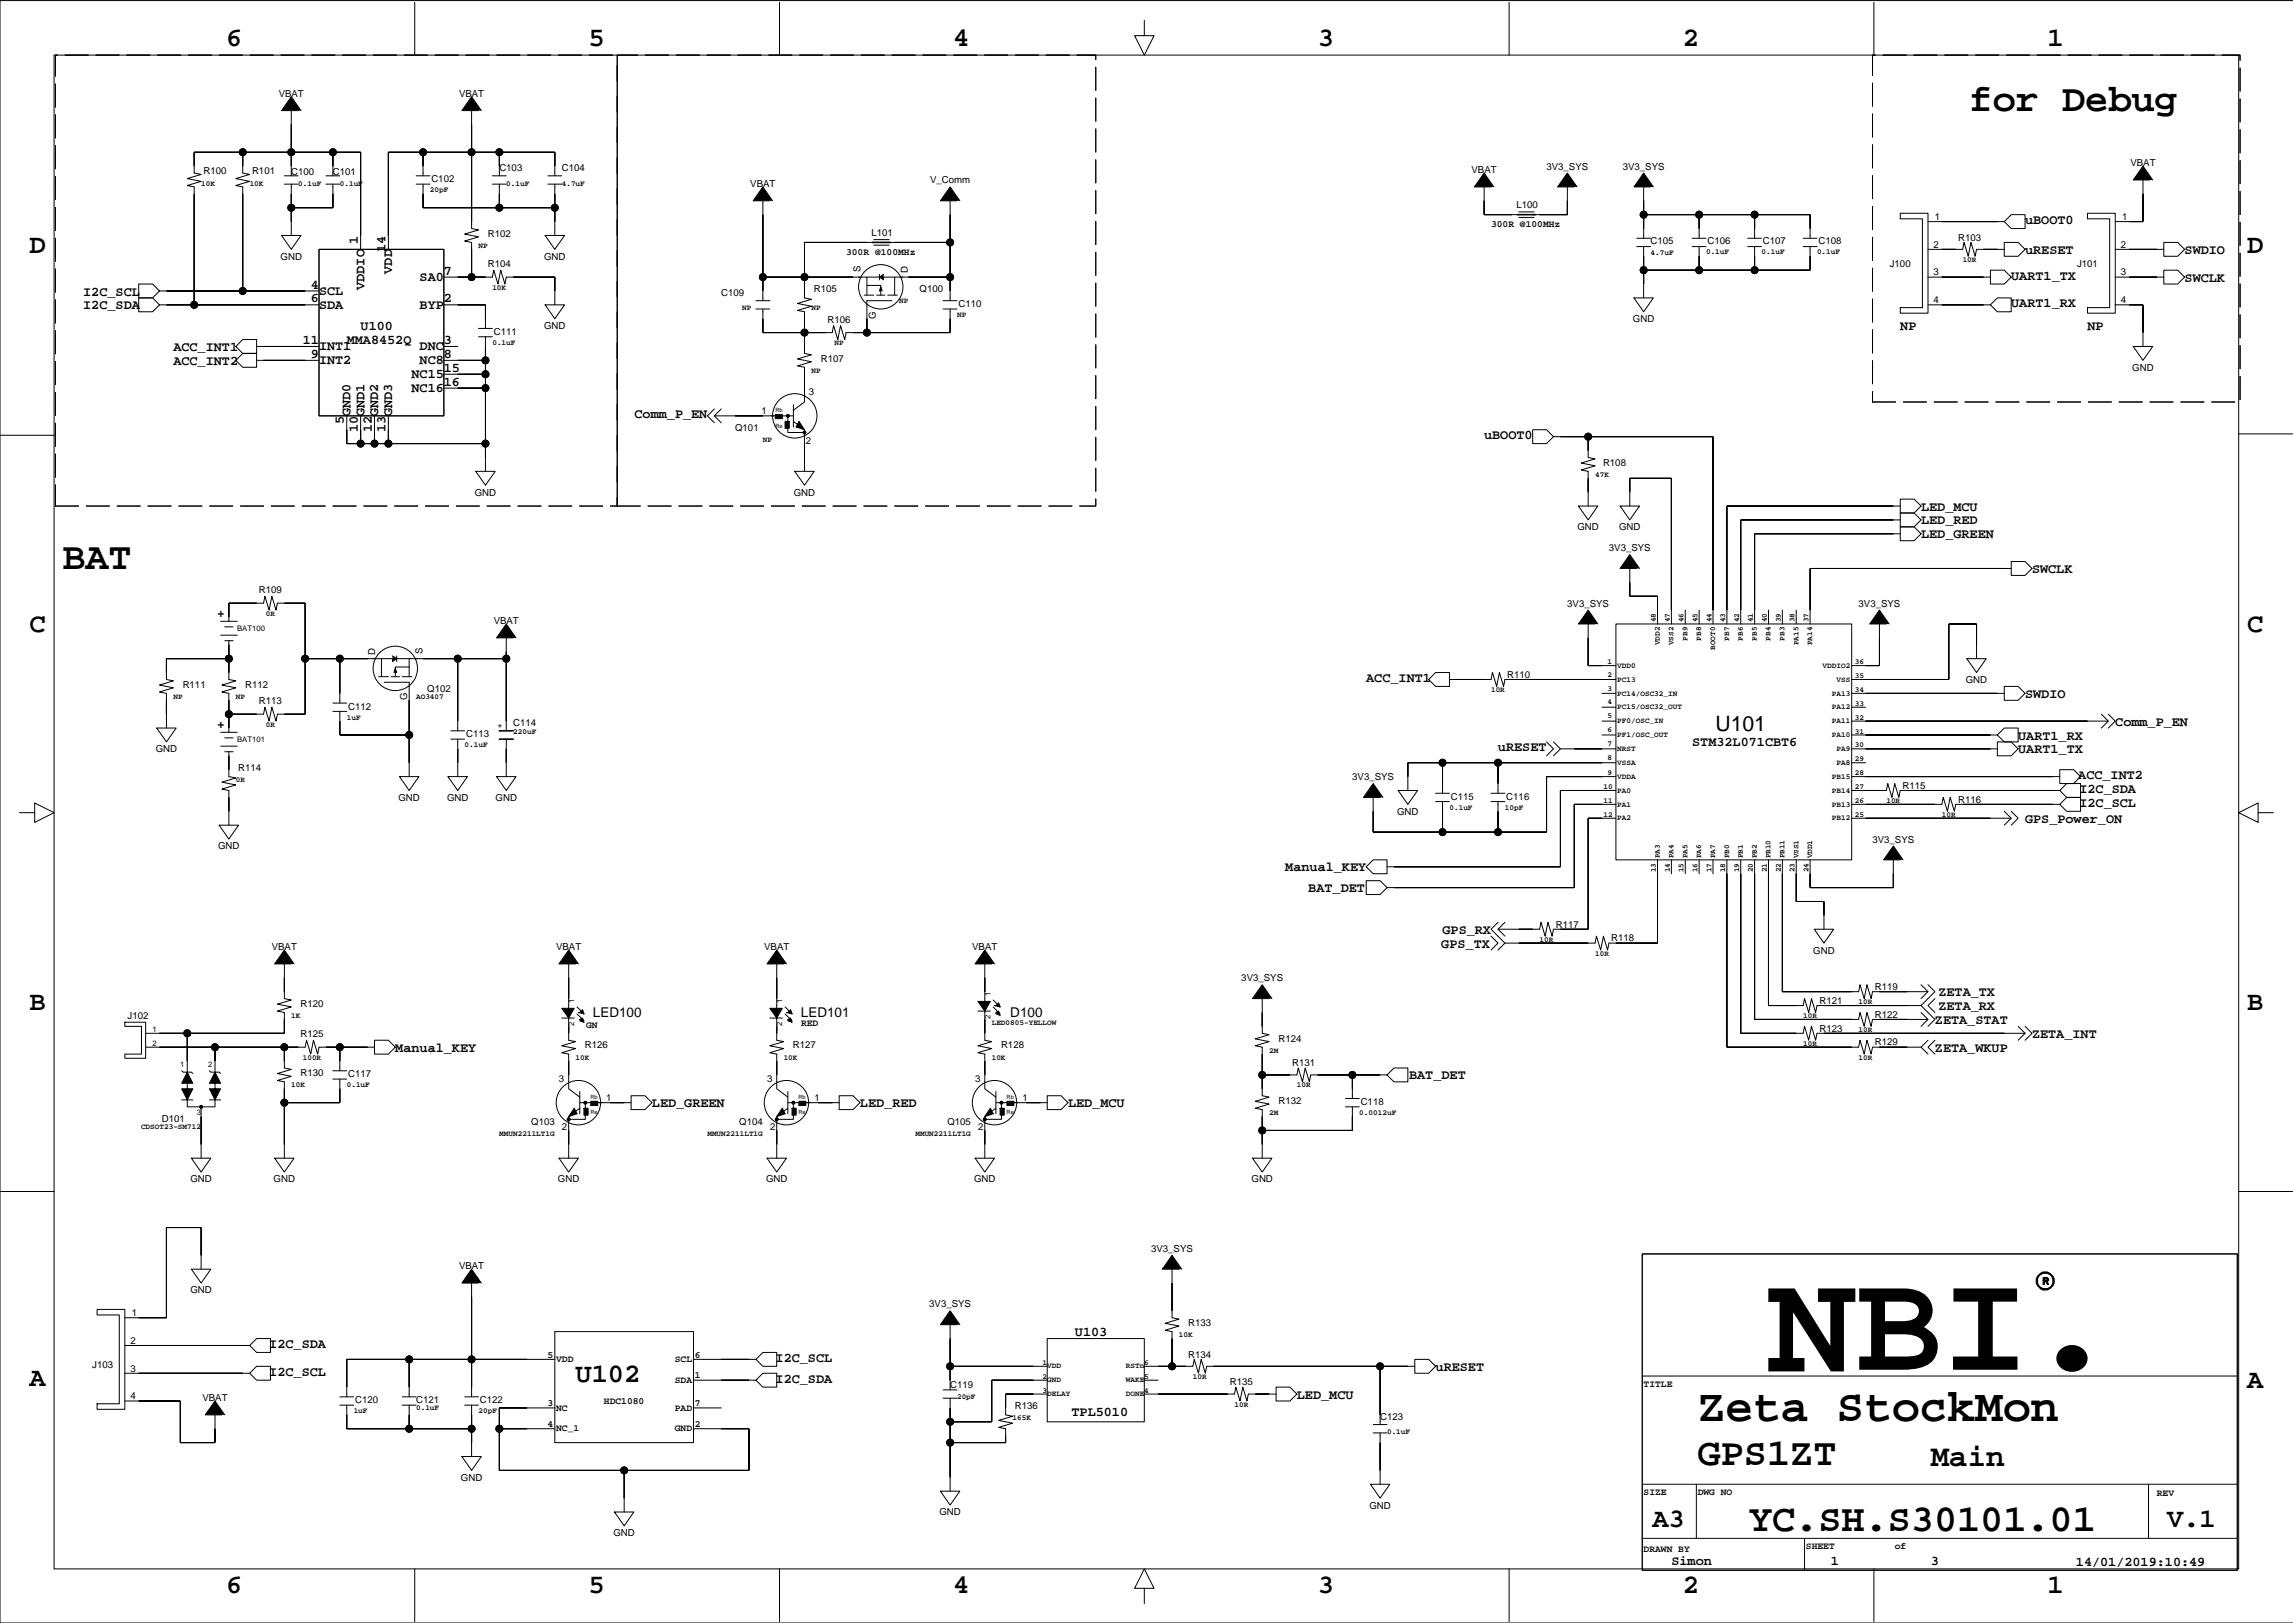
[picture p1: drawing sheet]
<svg xmlns="http://www.w3.org/2000/svg" width="420mm" height="297mm" viewBox="0 0 420 297" stroke-linecap="round" stroke-linejoin="round" font-family="sans-serif">
<defs><g id="words">
<text font-size="26.5" x="323.8" y="250.7">NBI.</text>
<text font-size="8.5" x="310.8" y="260">Zeta StockMon</text>
<g font-size="7.1">
<text x="360.6" y="20.3">for Debug</text>
<text x="11.4" y="104.1">BAT</text>
<text x="310.8" y="268.1">GPS1ZT</text>
<text x="320.2" y="280.3">YC.SH.S30101.01</text>
</g>
<text font-size="5.6" x="353.5" y="268.4">Main</text>
<g font-size="4.9">
<text x="41.4" y="8.4">6</text>
<text x="107.7" y="8.4">5</text>
<text x="174.5" y="8.4">4</text>
<text x="241.3" y="8.4">3</text>
<text x="308.1" y="8.4">2</text>
<text x="374.9" y="8.4">1</text>
<text x="5.4" y="46.3">D</text>
<text x="411.4" y="46.3">D</text>
<text x="5.4" y="115.6">C</text>
<text x="411.4" y="115.6">C</text>
<text x="5.4" y="184.9">B</text>
<text x="411.4" y="184.9">B</text>
<text x="5.4" y="253.7">A</text>
<text x="105.4" y="253">U102</text>
<text x="411.4" y="254">A</text>
<text x="302.5" y="279.4">A3</text>
<text x="396.8" y="279.4">V.1</text>
<text x="41.4" y="291.6">6</text>
<text x="107.7" y="291.6">5</text>
<text x="174.5" y="291.6">4</text>
<text x="241.3" y="291.6">3</text>
<text x="308.1" y="291.6">2</text>
<text x="374.9" y="291.6">1</text>
</g>
<text font-size="3.9" x="314.1" y="133.8">U101</text>
<g font-size="2.5">
<text x="370.8" y="41">uBOOT0</text>
<text x="65.5" y="44.6" transform="rotate(-90 65.5 44.6)">1</text>
<text x="70.6" y="46.1" transform="rotate(-90 70.6 46.1)">14</text>
<text x="370.8" y="46.5">uRESET</text>
<text x="400" y="46.5">SWDIO</text>
<text x="56.9" y="52.8">4</text>
<text x="58.4" y="53.9">SCL</text>
<text x="66.7" y="53" transform="rotate(-90 66.7 53)">VDDIO</text>
<text x="71.8" y="50.1" transform="rotate(-90 71.8 50.1)">VDD</text>
<text x="76.8" y="51.4">SA0</text>
<text x="81.3" y="50.3">7</text>
<text x="368.2" y="51.2">UART1_TX</text>
<text x="400" y="51.5">SWCLK</text>
<text x="15.2" y="54.1">I2C_SCL</text>
<text x="15.2" y="56.6">I2C_SDA</text>
<text x="56.9" y="55.4">6</text>
<text x="58.4" y="56.5">SDA</text>
<text x="76.8" y="56.5">BYP</text>
<text x="81.3" y="55.4">2</text>
<text x="368.2" y="56.3">UART1_RX</text>
<text x="31.7" y="64.2">ACC_INT1</text>
<text x="55.4" y="63">11</text>
<text x="56.9" y="65.5">9</text>
<text x="58.4" y="64.1">INT1</text>
<text x="63.5" y="63">MMA8452Q</text>
<text x="66" y="60.4">U100</text>
<text x="76.8" y="64.1">DNC</text>
<text x="81.3" y="65.5">8</text>
<text x="81.3" y="63">3</text>
<text x="347.9" y="60.4">NP</text>
<text x="382.2" y="60.4">NP</text>
<text x="31.7" y="66.8">ACC_INT2</text>
<text x="58.4" y="66.6">INT2</text>
<text x="75.3" y="69.2">NC15</text>
<text x="75.3" y="71.7">NC16</text>
<text x="76.8" y="66.6">NC8</text>
<text x="81.3" y="70.6">16</text>
<text x="81.3" y="68.1">15</text>
<text x="63" y="77.6" transform="rotate(-90 63 77.6)">5</text>
<text x="64.2" y="76.1" transform="rotate(-90 64.2 76.1)">GND0</text>
<text x="66.7" y="76.1" transform="rotate(-90 66.7 76.1)">GND1</text>
<text x="69.3" y="76.1" transform="rotate(-90 69.3 76.1)">GND2</text>
<text x="71.8" y="76.1" transform="rotate(-90 71.8 76.1)">GND3</text>
<text x="116.2" y="76.6">Comm_P_EN</text>
<text x="65.5" y="79.1" transform="rotate(-90 65.5 79.1)">10</text>
<text x="68" y="79.1" transform="rotate(-90 68 79.1)">12</text>
<text x="70.6" y="79.1" transform="rotate(-90 70.6 79.1)">13</text>
<text x="271.7" y="80.4">uBOOT0</text>
<text x="351.7" y="93.4">LED_MCU</text>
<text x="351.7" y="96">LED_RED</text>
<text x="351.7" y="98.5">LED_GREEN</text>
<text x="372" y="104.9">SWCLK</text>
<text x="41.1" y="113.2" transform="rotate(-90 41.1 113.2)">+</text>
<text x="250.1" y="124.8">ACC_INT1</text>
<text x="370.8" y="127.7">SWDIO</text>
<text x="41.1" y="133.5" transform="rotate(-90 41.1 133.5)">+</text>
<text x="274.3" y="137.5">uRESET</text>
<text x="309.8" y="136.6">STM32L071CBT6</text>
<text x="369.5" y="137.9">UART1_TX</text>
<text x="369.5" y="135.3">UART1_RX</text>
<text x="387.3" y="132.8">Comm_P_EN</text>
<text x="380.5" y="142.6">ACC_INT2</text>
<text x="380.7" y="147.7">I2C_SCL</text>
<text x="380.7" y="145.1">I2C_SDA</text>
<text x="370.8" y="150.6">GPS_Power_ON</text>
<text x="235.3" y="159.5">Manual_KEY</text>
<text x="239.5" y="163.3">BAT_DET</text>
<text x="263.9" y="173.4">GPS_TX</text>
<text x="264.1" y="170.9">GPS_RX</text>
<text x="354.9" y="182.3">ZETA_TX</text>
<text x="354.9" y="184.9">ZETA_RX</text>
<text x="108.5" y="186.1">LED100</text>
<text x="146.6" y="186.1">LED101</text>
<text x="185" y="186.1">D100</text>
<text x="354.2" y="187.4">ZETA_STAT</text>
<text x="372" y="189.9">ZETA_INT</text>
<text x="72.4" y="192.5">Manual_KEY</text>
<text x="258" y="197.6">BAT_DET</text>
<text x="354.2" y="192.5">ZETA_WKUP</text>
<text x="119.4" y="202.6">LED_GREEN</text>
<text x="157.4" y="202.6">LED_RED</text>
<text x="195.5" y="202.6">LED_MCU</text>
<text x="196.8" y="244.5">U103</text>
<text x="49.3" y="246.7">I2C_SDA</text>
<text x="49.3" y="251.8">I2C_SCL</text>
<text x="142" y="249.2">I2C_SCL</text>
<text x="262.8" y="250.9">uRESET</text>
<text x="142" y="253.1">I2C_SDA</text>
<text x="237.4" y="256">LED_MCU</text>
<text x="196.2" y="259.1">TPL5010</text>
<text x="306" y="286.4">Simon</text>
<text x="335.2" y="286.4">1</text>
<text x="353.5" y="286.4">3</text>
<text x="380.1" y="286.7">14/01/2019:10:49</text>
</g>
<g font-size="1.8">
<text x="51" y="17.7">VBAT</text>
<text x="84" y="17.7">VBAT</text>
<text x="37.3" y="31.9">R100</text>
<text x="46.1" y="31.9">R101</text>
<text x="53.3" y="32.1">C100</text>
<text x="60.9" y="32.1">C101</text>
<text x="79" y="33.4">C102</text>
<text x="91.4" y="31.4">C103</text>
<text x="102.8" y="31.4">C104</text>
<text x="137.4" y="34.2">VBAT</text>
<text x="170.3" y="33.6">V_Comm</text>
<text x="269.4" y="31.7">VBAT</text>
<text x="283.1" y="31">3V3_SYS</text>
<text x="297.1" y="31">3V3_SYS</text>
<text x="390" y="30.4">VBAT</text>
<text x="273" y="41.5">300R @100MHz</text>
<text x="277.6" y="38.1">L100</text>
<text x="354.2" y="40.2">1</text>
<text x="388.5" y="40.2">1</text>
<text x="51.4" y="47.5">GND</text>
<text x="89.3" y="43.3">R102</text>
<text x="99.6" y="47.5">GND</text>
<text x="154.9" y="46.6">300R @100MHz</text>
<text x="159.5" y="43.2">L101</text>
<text x="302.2" y="44.6">C105</text>
<text x="312.6" y="44.6">C106</text>
<text x="322.8" y="44.6">C107</text>
<text x="332.9" y="44.6">C108</text>
<text x="354" y="45.3">2</text>
<text x="358.5" y="44.1">R103</text>
<text x="388.3" y="45.3">2</text>
<text x="89.3" y="48.9">R104</text>
<text x="149" y="53.5">R105</text>
<text x="157.6" y="49.9" transform="rotate(-90 157.6 49.9)">S</text>
<text x="166.2" y="50" transform="rotate(-90 166.2 50)">D</text>
<text x="168.4" y="53.5">Q100</text>
<text x="346" y="48.8">J100</text>
<text x="354" y="50.4">3</text>
<text x="380.3" y="48.8">J101</text>
<text x="388.3" y="50.4">3</text>
<text x="132" y="54.2">C109</text>
<text x="151.5" y="59">R106</text>
<text x="160.4" y="58.3" transform="rotate(-90 160.4 58.3)">G</text>
<text x="175.5" y="56.2">C110</text>
<text x="299" y="59">GND</text>
<text x="354" y="55.5">4</text>
<text x="388.3" y="55.5">4</text>
<text x="90.4" y="61.3">C111</text>
<text x="99.6" y="60.2">GND</text>
<text x="150.3" y="66.2">R107</text>
<text x="390.4" y="67.9">GND</text>
<text x="139.4" y="75.8">1</text>
<text x="148.1" y="72.3">3</text>
<text x="134.6" y="78.9">Q101</text>
<text x="147.5" y="81.2">2</text>
<text x="293.5" y="85.2">R108</text>
<text x="86.9" y="90.7">GND</text>
<text x="145.3" y="90.7">GND</text>
<text x="288.8" y="97.1">GND</text>
<text x="294.6" y="100.9">3V3_SYS</text>
<text x="296.4" y="97.1">GND</text>
<text x="47.4" y="108.6">R109</text>
<text x="286.9" y="111">3V3_SYS</text>
<text x="340.3" y="111">3V3_SYS</text>
<text x="68.7" y="119.8" transform="rotate(-90 68.7 119.8)">D</text>
<text x="77.3" y="119.7" transform="rotate(-90 77.3 119.7)">S</text>
<text x="90.4" y="114.2">VBAT</text>
<text x="33.4" y="125.9">R111</text>
<text x="44.9" y="125.9">R112</text>
<text x="276" y="124">R110</text>
<text x="359.9" y="125">GND</text>
<text x="47.4" y="128.9">R113</text>
<text x="63.7" y="129.9">C112</text>
<text x="74.5" y="128.2" transform="rotate(-90 74.5 128.2)">G</text>
<text x="78.2" y="126.6">Q102</text>
<text x="28.5" y="137.7">GND</text>
<text x="85.3" y="135">C113</text>
<text x="94" y="132.9">C114</text>
<text x="43.6" y="141.1">R114</text>
<text x="247.6" y="142.8">3V3_SYS</text>
<text x="73" y="146.6">GND</text>
<text x="81.8" y="146.6">GND</text>
<text x="90.7" y="146.6">GND</text>
<text x="255.8" y="149.1">GND</text>
<text x="265.6" y="146.4">C115</text>
<text x="275.8" y="146.4">C116</text>
<text x="348.3" y="144.4">R115</text>
<text x="358.5" y="146.9">R116</text>
<text x="39.9" y="155.5">GND</text>
<text x="342.8" y="154.2">3V3_SYS</text>
<text x="49.8" y="173.9">VBAT</text>
<text x="101.8" y="173.9">VBAT</text>
<text x="139.9" y="173.9">VBAT</text>
<text x="178" y="173.9">VBAT</text>
<text x="284.8" y="169.8">R117</text>
<text x="295" y="172.3">R118</text>
<text x="227.3" y="179.6">3V3_SYS</text>
<text x="332" y="174.5">GND</text>
<text x="55" y="184.3">R120</text>
<text x="333.1" y="183.7">R121</text>
<text x="343.3" y="181.2">R119</text>
<text x="23.4" y="186.5">J102</text>
<text x="55" y="189.8">R125</text>
<text x="107.1" y="191.9">R126</text>
<text x="107.3" y="188.2">GN</text>
<text x="145.2" y="191.9">R127</text>
<text x="146.7" y="187.8">RED</text>
<text x="183.3" y="191.9">R128</text>
<text x="234.1" y="190.6">R124</text>
<text x="333.1" y="188.8">R123</text>
<text x="343.3" y="191.3">R129</text>
<text x="343.3" y="186.3">R122</text>
<text x="55" y="197">R130</text>
<text x="63.7" y="197.2">C117</text>
<text x="102.3" y="198">3</text>
<text x="140.4" y="198">3</text>
<text x="178.5" y="198">3</text>
<text x="236.6" y="195.1">R131</text>
<text x="111" y="201.5">1</text>
<text x="149.1" y="201.5">1</text>
<text x="187.2" y="201.5">1</text>
<text x="234.1" y="202.1">R132</text>
<text x="249.1" y="202.3">C118</text>
<text x="29.6" y="205.3">D101</text>
<text x="97.3" y="205.9">Q103</text>
<text x="102.9" y="206.9">2</text>
<text x="135.4" y="205.9">Q104</text>
<text x="141" y="206.9">2</text>
<text x="173.4" y="205.9">Q105</text>
<text x="179.1" y="206.9">2</text>
<text x="34.9" y="216.4">GND</text>
<text x="50.1" y="216.4">GND</text>
<text x="102.2" y="216.4">GND</text>
<text x="140.2" y="216.4">GND</text>
<text x="178.3" y="216.4">GND</text>
<text x="229.1" y="216.4">GND</text>
<text x="84" y="232.3">VBAT</text>
<text x="210.8" y="229.1">3V3_SYS</text>
<text x="34.9" y="236.7">GND</text>
<text x="170.1" y="239.3">3V3_SYS</text>
<text x="23.9" y="245.9">2</text>
<text x="24.1" y="240.9">1</text>
<text x="217.6" y="242.7">R133</text>
<text x="16.9" y="250.4">J103</text>
<text x="23.9" y="251">3</text>
<text x="100.3" y="248.5">5</text>
<text x="101.8" y="249.3">VDD</text>
<text x="123.5" y="249.3">SCL</text>
<text x="127.2" y="248.5">6</text>
<text x="217.6" y="248.5">R134</text>
<text x="23.9" y="256.1">4</text>
<text x="37.1" y="256.4">VBAT</text>
<text x="65" y="256.9">C120</text>
<text x="76.2" y="256.7">C121</text>
<text x="87.9" y="256.9">C122</text>
<text x="100.3" y="257.4">3</text>
<text x="110.6" y="256.9">HDC1080</text>
<text x="123.5" y="253.1">SDA</text>
<text x="127.2" y="257.4">7</text>
<text x="127.2" y="252.3">1</text>
<text x="174" y="254.1">C119</text>
<text x="185.8" y="257.9">R136</text>
<text x="225.2" y="253.6">R135</text>
<text x="300.9" y="253.8">TITLE</text>
<text x="100.3" y="261.2">4</text>
<text x="101.8" y="258.2">NC</text>
<text x="101.8" y="262">NC_1</text>
<text x="123.5" y="262">GND</text>
<text x="123.5" y="258.2">PAD</text>
<text x="127.2" y="261.2">2</text>
<text x="252.7" y="259.9">C123</text>
<text x="84.4" y="271">GND</text>
<text x="300.9" y="273.6">SIZE</text>
<text x="310.8" y="273.6">DWG NO</text>
<text x="394.9" y="273.9">REV</text>
<text x="112.3" y="281.2">GND</text>
<text x="172" y="277.4">GND</text>
<text x="250.7" y="276.1">GND</text>
<text x="300.9" y="284">DRAWN BY</text>
<text x="330.6" y="283.5">SHEET</text>
<text x="346.9" y="283.6">of</text>
</g>
<g font-size="1.4">
<text x="36.8" y="34">10K</text>
<text x="45.7" y="34">10K</text>
<text x="54.6" y="34">0.1uF</text>
<text x="62.2" y="34">0.1uF</text>
<text x="78.7" y="35.2">20pF</text>
<text x="92.7" y="34">0.1uF</text>
<text x="102.8" y="34">4.7uF</text>
<text x="87.6" y="45.4">NP</text>
<text x="302.2" y="46.7">4.7uF</text>
<text x="312.3" y="46.5">0.1uF</text>
<text x="322.5" y="46.5">0.1uF</text>
<text x="332.7" y="46.5">0.1uF</text>
<text x="359.3" y="47.9">10R</text>
<text x="90.1" y="53">10K</text>
<text x="135.9" y="56.8">NP</text>
<text x="148.6" y="56.8">NP</text>
<text x="164.6" y="55.5">NP</text>
<text x="175.2" y="58.1">NP</text>
<text x="90.1" y="63.2">0.1uF</text>
<text x="152.8" y="63.2">NP</text>
<text x="148.6" y="68.2">NP</text>
<text x="139.7" y="80.9">NP</text>
<text x="292" y="87.3">47K</text>
<text x="48.7" y="112.7">0R</text>
<text x="303.2" y="113.9" transform="rotate(-90 303.2 113.9)">48</text>
<text x="305.7" y="113.9" transform="rotate(-90 305.7 113.9)">47</text>
<text x="308.2" y="113.9" transform="rotate(-90 308.2 113.9)">46</text>
<text x="310.8" y="113.9" transform="rotate(-90 310.8 113.9)">45</text>
<text x="313.3" y="113.9" transform="rotate(-90 313.3 113.9)">44</text>
<text x="315.9" y="113.9" transform="rotate(-90 315.9 113.9)">43</text>
<text x="318.4" y="113.9" transform="rotate(-90 318.4 113.9)">42</text>
<text x="320.9" y="113.9" transform="rotate(-90 320.9 113.9)">41</text>
<text x="323.5" y="113.9" transform="rotate(-90 323.5 113.9)">40</text>
<text x="326" y="113.9" transform="rotate(-90 326 113.9)">39</text>
<text x="328.6" y="113.9" transform="rotate(-90 328.6 113.9)">38</text>
<text x="331.1" y="113.9" transform="rotate(-90 331.1 113.9)">37</text>
<text x="43.4" y="115.4">BAT100</text>
<text x="303.9" y="118.1" transform="rotate(-90 303.9 118.1)">VDD2</text>
<text x="306.4" y="118.1" transform="rotate(-90 306.4 118.1)">VSS2</text>
<text x="308.9" y="117.2" transform="rotate(-90 308.9 117.2)">PB9</text>
<text x="311.5" y="117.2" transform="rotate(-90 311.5 117.2)">PB8</text>
<text x="314" y="118.9" transform="rotate(-90 314 118.9)">BOOT0</text>
<text x="316.6" y="117.2" transform="rotate(-90 316.6 117.2)">PB7</text>
<text x="319.1" y="117.2" transform="rotate(-90 319.1 117.2)">PB6</text>
<text x="321.6" y="117.2" transform="rotate(-90 321.6 117.2)">PB5</text>
<text x="324.2" y="117.2" transform="rotate(-90 324.2 117.2)">PB4</text>
<text x="326.7" y="117.2" transform="rotate(-90 326.7 117.2)">PB3</text>
<text x="329.3" y="118.1" transform="rotate(-90 329.3 118.1)">PA15</text>
<text x="331.8" y="118.1" transform="rotate(-90 331.8 118.1)">PA14</text>
<text x="294.3" y="121.6">1</text>
<text x="294.3" y="123.9">2</text>
<text x="296.1" y="124.8">PC13</text>
<text x="296.1" y="122.2">VDD0</text>
<text x="333.7" y="122.2">VDDIO2</text>
<text x="336.2" y="124.8">VSS</text>
<text x="339.6" y="124.1">35</text>
<text x="339.6" y="121.6">36</text>
<text x="31.7" y="127.9">NP</text>
<text x="43.2" y="127.9">NP</text>
<text x="63.5" y="131.7">1uF</text>
<text x="76.2" y="127.9">AO3407</text>
<text x="273" y="126.6">10R</text>
<text x="294.3" y="128.9">4</text>
<text x="294.3" y="131.5">5</text>
<text x="294.3" y="126.4">3</text>
<text x="296.1" y="127.3">PC14/OSC32_IN</text>
<text x="296.1" y="129.8">PC15/OSC32_OUT</text>
<text x="335.4" y="129.8">PA12</text>
<text x="335.4" y="127.3">PA13</text>
<text x="339.6" y="126.6">34</text>
<text x="339.6" y="129.2">33</text>
<text x="339.6" y="131.7">32</text>
<text x="43.4" y="135.7">BAT101</text>
<text x="48.7" y="133">0R</text>
<text x="85.1" y="136.8">0.1uF</text>
<text x="91.2" y="133.2">+</text>
<text x="94" y="134.3">220uF</text>
<text x="294.3" y="134">6</text>
<text x="294.3" y="136.6">7</text>
<text x="296.1" y="132.4">PF0/OSC_IN</text>
<text x="296.1" y="134.9">PF1/OSC_OUT</text>
<text x="296.1" y="137.5">NRST</text>
<text x="335.4" y="134.9">PA10</text>
<text x="335.4" y="132.4">PA11</text>
<text x="336.2" y="137.5">PA9</text>
<text x="339.6" y="134.3">31</text>
<text x="339.6" y="136.8">30</text>
<text x="43.2" y="143.2">0R</text>
<text x="294.3" y="139.1">8</text>
<text x="294.3" y="141.9">9</text>
<text x="296.1" y="140">VSSA</text>
<text x="296.1" y="142.5">VDDA</text>
<text x="335.4" y="142.5">PB15</text>
<text x="336.2" y="140">PA8</text>
<text x="339.6" y="139.3">29</text>
<text x="339.6" y="141.9">28</text>
<text x="265.4" y="148.2">0.1uF</text>
<text x="275.5" y="148.2">10pF</text>
<text x="293.6" y="149.5">12</text>
<text x="293.6" y="144.4">10</text>
<text x="293.6" y="147">11</text>
<text x="296.1" y="145.1">PA0</text>
<text x="296.1" y="147.6">PA1</text>
<text x="335.4" y="147.6">PB13</text>
<text x="335.4" y="145.1">PB14</text>
<text x="339.6" y="144.4">27</text>
<text x="339.6" y="147">26</text>
<text x="339.6" y="149.5">25</text>
<text x="345.4" y="147">10R</text>
<text x="355.5" y="149.5">10R</text>
<text x="296.1" y="150.1">PA2</text>
<text x="335.4" y="150.1">PB12</text>
<text x="303.2" y="159.7" transform="rotate(-90 303.2 159.7)">13</text>
<text x="303.9" y="157.1" transform="rotate(-90 303.9 157.1)">PA3</text>
<text x="305.7" y="159.7" transform="rotate(-90 305.7 159.7)">14</text>
<text x="306.4" y="157.1" transform="rotate(-90 306.4 157.1)">PA4</text>
<text x="308.2" y="159.7" transform="rotate(-90 308.2 159.7)">15</text>
<text x="308.9" y="157.1" transform="rotate(-90 308.9 157.1)">PA5</text>
<text x="310.8" y="159.7" transform="rotate(-90 310.8 159.7)">16</text>
<text x="311.5" y="157.1" transform="rotate(-90 311.5 157.1)">PA6</text>
<text x="313.3" y="159.7" transform="rotate(-90 313.3 159.7)">17</text>
<text x="314" y="157.1" transform="rotate(-90 314 157.1)">PA7</text>
<text x="315.9" y="159.7" transform="rotate(-90 315.9 159.7)">18</text>
<text x="316.6" y="157.1" transform="rotate(-90 316.6 157.1)">PB0</text>
<text x="318.4" y="159.7" transform="rotate(-90 318.4 159.7)">19</text>
<text x="319.1" y="157.1" transform="rotate(-90 319.1 157.1)">PB1</text>
<text x="320.9" y="159.7" transform="rotate(-90 320.9 159.7)">20</text>
<text x="321.6" y="157.1" transform="rotate(-90 321.6 157.1)">PB2</text>
<text x="323.5" y="159.7" transform="rotate(-90 323.5 159.7)">21</text>
<text x="324.2" y="157.1" transform="rotate(-90 324.2 157.1)">PB10</text>
<text x="326" y="159.7" transform="rotate(-90 326 159.7)">22</text>
<text x="326.7" y="157.1" transform="rotate(-90 326.7 157.1)">PB11</text>
<text x="328.6" y="159.7" transform="rotate(-90 328.6 159.7)">23</text>
<text x="329.3" y="157.1" transform="rotate(-90 329.3 157.1)">VSS1</text>
<text x="331.1" y="159.7" transform="rotate(-90 331.1 159.7)">24</text>
<text x="331.8" y="157.1" transform="rotate(-90 331.8 157.1)">VDD1</text>
<text x="281.9" y="172.4">10R</text>
<text x="292" y="174.9">10R</text>
<text x="105.1" y="183.5" transform="rotate(-90 105.1 183.5)">1</text>
<text x="143.2" y="183.5" transform="rotate(-90 143.2 183.5)">1</text>
<text x="181.3" y="182.3" transform="rotate(-90 181.3 182.3)">1</text>
<text x="340.3" y="183.8">10R</text>
<text x="27.9" y="188.9">1</text>
<text x="27.9" y="191.4">2</text>
<text x="53.3" y="186.3">1K</text>
<text x="105.1" y="187.8" transform="rotate(-90 105.1 187.8)">2</text>
<text x="143.2" y="187.8" transform="rotate(-90 143.2 187.8)">2</text>
<text x="181.3" y="186.6" transform="rotate(-90 181.3 186.6)">2</text>
<text x="181.6" y="187.6">LED0805-YELLOW</text>
<text x="330.1" y="191.4">10R</text>
<text x="330.1" y="186.3">10R</text>
<text x="340.3" y="188.9">10R</text>
<text x="33" y="195.2">1</text>
<text x="38.1" y="195.2">2</text>
<text x="55.4" y="193.9">100R</text>
<text x="105.4" y="193.9">10K</text>
<text x="143.5" y="193.9">10K</text>
<text x="181.6" y="193.9">10K</text>
<text x="232.4" y="192.7">2M</text>
<text x="340.3" y="193.9">10R</text>
<text x="53.3" y="199">10K</text>
<text x="63.5" y="199">0.1uF</text>
<text x="237.4" y="199">10R</text>
<text x="25.8" y="206.6">CDSOT23-SM712</text>
<text x="36" y="204.1">3</text>
<text x="91.4" y="207.9">MMUN2211LT1G</text>
<text x="129.5" y="207.9">MMUN2211LT1G</text>
<text x="167.6" y="207.9">MMUN2211LT1G</text>
<text x="232.4" y="204.1">2M</text>
<text x="248.9" y="204.1">0.0012uF</text>
<text x="215.9" y="244.7">10K</text>
<text x="190.9" y="249.8">1</text>
<text x="191.7" y="250.5">VDD</text>
<text x="206.1" y="250.5">RSTn</text>
<text x="209.5" y="249.8">6</text>
<text x="175.2" y="256.1">20pF</text>
<text x="190.9" y="254.9">3</text>
<text x="190.9" y="252.3">2</text>
<text x="191.7" y="253">GND</text>
<text x="191.7" y="255.5">DELAY</text>
<text x="206.1" y="253">WAKE</text>
<text x="206.1" y="255.5">DONE</text>
<text x="209.5" y="254.9">4</text>
<text x="209.5" y="252.3">5</text>
<text x="218.4" y="252.3">10R</text>
<text x="226" y="257.4">10R</text>
<text x="64.8" y="258.7">1uF</text>
<text x="76.2" y="258.1">0.1uF</text>
<text x="87.6" y="258.7">20pF</text>
<text x="185.4" y="260">165K</text>
<text x="253.9" y="262.5">0.1uF</text>
</g>
<g font-size="1.1">
<text x="142" y="75.5">Rb</text>
<text x="142" y="78.3">Re</text>
<text x="108.1" y="201.2">Rb</text>
<text x="108.1" y="204">Re</text>
<text x="146.2" y="201.2">Rb</text>
<text x="146.2" y="204">Re</text>
<text x="184.3" y="201.2">Rb</text>
<text x="184.3" y="204">Re</text>
</g>
</g></defs>
<g fill="none" stroke="#000" stroke-width=".18">
<path d="M9.9 10.1h400v277h-400zM75.9 .4v9.7M142.7 .4v9.7M209.5 3.7v2.8h1.8l-1.8 3.6-1.8-3.6h1.8M276.3 .4v9.7M343.1 .4v9.7M419.9 .1h-419.9v296.9h419.9M44.4 27.9v3.8l1.3 .2-2.5 .8 2.5 .5-2.5 .8 1.2 .2v19.1M52.1 32.2h2.5M52.1 33.7h2.5M53.3 20.2v12M53.3 33.7v9.4"/>
<path d="M59.7 32.2h2.5M59.7 33.7h2.5M60.9 33.7v4.3h-7.6M60.9 27.9v4.3M76.2 32.2h2.5M76.2 33.7h2.5M77.5 27.9v4.3M77.5 33.7v4.3h24.1M86.3 20.2v21.6l1.3 .3-2.5 .7 2.5 .6-2.5 .7 1.2 .3v6.3M90.1 32.2h2.6M90.1 33.7h2.6M91.4 27.9v4.3"/>
<path d="M91.4 33.7v4.3M100.3 32.2h2.5M100.3 33.7h2.5M101.6 32.2v-4.3h-30.5v17.7M101.6 33.7v9.4M139.7 36.7v18.3M174 36.7v18.3M271.7 34.2v5.1h6.4M278.1 38.8h2.8M278.1 39.8h2.8M287 34.2v5.1h-6.4M300.9 39.3h30.5v4.3"/>
<path d="M300.9 34.2v9.4M311.1 39.3v4.3M321.2 39.3v4.3M347.9 39h5.1v18.3h-5.1v-1h4.1v-16.3h-4.1zM368.2 39.3h2.6v2.5h-2.6l-1.3-1.2zM382.2 39h5.1v18.3h-5.1v-1h4v-16.3h-4zM392.3 32.9v7.7h-5M25.4 52h2.5l1.3 1.3-1.3 1.2h-2.5zM25.4 54.5h2.5l1.3 1.3-1.3 1.3h-2.5zM29.2 53.3h29.2M29.2 55.8h29.2M51.6 43.1h3.5l-1.8 2.5z"/>
<path d="M58.4 45.6h22.9v30.5h-22.9zM66 45.6v-17.7h-30.4v3.8l1.2 .2-2.5 .8 2.5 .5-2.5 .8 1.3 .2v21.6M81.3 50.7h8.8l.3-1.3 .8 2.6 .5-2.6 .7 2.6 .3-1.3h8.9v5.1M81.3 55.8h7.6v4.3M99.8 55.8h3.6l-1.8 2.5zM99.8 43.1h3.6l-1.8 2.5zM138.4 55h2.5M138.4 56.6h2.5M139.7 56.6v4.3h12.7l.2-1.3 .8 2.5 .5-2.5 .8 2.5 .2-1.2h19.1v-4.3M139.7 50.7h17.7M157.2 50.7h1.5v3.3M158.2 54h1.8"/>
<path d="M158.7 52.2h2.6v1.8M158.7 50.7h5.1M160 44.4h-12.7v10.1l1.3 .3-2.6 .7 2.6 .5-2.6 .8 1.3 .3v7.6l1.3 .2-2.6 .8 2.6 .5-2.6 .8 1.3 .2v6.4l-2 1.5M160 43.9h2.8M160 44.9h2.8M160.5 54h1.5M161 50.2v1M162.5 54h1.8M162.5 44.4h11.5M163.3 55h-4.6v5.9M165.1 50.7h8.9M165.3 50.7h-1.5v3.3"/>
<path d="M172.7 55h2.5M172.7 56.6h2.5M299.1 54.5h3.6l-1.8 2.6zM299.7 43.6h2.5M299.7 45.1h2.5M300.9 45.1v9.4M309.8 43.6h2.5M309.8 45.1h2.5M311.1 45.1v4.3M320 43.6h2.5M320 45.1h2.5M321.2 45.1v4.3"/>
<path d="M330.1 43.6h2.6M330.1 45.1h2.6M331.4 45.1v4.3h-30.5M353 45.6h6.3l.3-1.2 .7 2.5 .6-2.5 .7 2.5 .3-1.3h5M353 55.8h11.4M353 50.7h11.4M353 40.6h13.9M364.4 49.4h2.5l1.3 1.3-1.3 1.3h-2.5zM365.7 54.5h2.5v2.6h-2.5l-1.3-1.3zM366.9 44.4h2.6l1.3 1.2-1.3 1.3h-2.6zM387.3 55.8h5v7.6M387.3 50.7h8.8"/>
<path d="M387.3 45.6h8.8M396.1 44.4h2.6l1.3 1.2-1.3 1.3h-2.6zM396.1 49.4h2.6l1.3 1.3-1.3 1.3h-2.6zM0 79.7h9.9M43.2 63.4l1.2-1.3h2.6v2.6h-2.6zM43.2 66l1.2-1.3h2.6v2.5h-2.6zM47 63.4h11.4M47 66h11.4M63.5 76.1v5.1h25.4M66 76.1v5.1M68.6 76.1v5.1M71.1 76.1v5.1"/>
<path d="M81.3 63.4h2.5M81.3 66h7.6M81.3 68.5h7.6M81.3 71h7.6M87.6 60.1h2.5M87.6 61.6h2.5M88.9 61.6v24.7M130.8 74.8l-1.3 1.3 1.3 1.3M130.8 76.1h14.5M132.1 74.8l-1.3 1.3 1.3 1.3M144.2 76.1v3.1h3.1M145.3 77.1l2 1.5v7.7"/>
<path d="M145.3 74.1v4M280.6 78.6h2.5l1.3 1.3-1.3 1.3h-2.5zM284.4 79.9h29.2v34.3M290.8 79.9v3.8l1.2 .3-2.5 .7 2.5 .6-2.5 .7 1.3 .3v6.3M390.6 63.4h3.5l-1.8 2.6zM409.9 79.4h9.9M87.1 86.3h3.6l-1.8 2.5zM145.5 86.3h3.6l-1.8 2.5zM289 92.6h3.5l-1.7 2.6zM296.6 92.6h3.6l-1.8 2.6zM298.4 92.6v-5.1h7.6v26.7M347.9 91.3h2.5l1.3 1.3-1.3 1.3h-2.5z"/>
<path d="M347.9 96.4h2.5l1.3 1.3-1.3 1.3h-2.5zM347.9 93.9h2.5l1.3 1.3-1.3 1.2h-2.5zM347.9 92.6h-31.7v21.6M347.9 95.2h-29.2v19M347.9 97.7h-26.7v16.5M40.4 113.7h3M40.4 116.2h3M41.2 114.7h1.5M41.2 117.3h1.5M41.9 113.7v-3.3h6.3l.3-1.3 .8 2.6 .5-2.6 .7 2.6 .3-1.3h5.1v20.3h-5.1l-.3 1.3-.7-2.6-.5 2.6-.8-2.6-.3 1.3h-6.3M41.9 117.2v7.2l1.3 .2-2.6 .8 2.6 .5-2.6 .7 1.3 .3v7.1M92.7 116.7v17.1"/>
<path d="M290.8 114.2v7.6h5M295.8 114.2h43.2v43.2h-43.2zM298.4 104v5.1h5.1v5.1M308.5 111.7v2.5M311.1 111.7v2.5M323.8 111.7v2.5M326.3 111.7v2.5M328.9 111.7v2.5M344.1 114.2v7.6h-5.1M368.2 102.8h2.6l1.2 1.2-1.2 1.3h-2.6zM368.2 104h-36.8v10.2M28.7 133.2h3.6l-1.8 2.6z"/>
<path d="M40.4 134h3M40.4 136.6h3M41.2 135h1.5M41.2 137.6h1.5M41.9 137.6v4.5l1.3 .3-2.6 .7 2.6 .6-2.6 .7 1.3 .3v6.3M41.9 120.5h-11.4v3.9l1.2 .2-2.5 .8 2.5 .5-2.5 .7 1.3 .3v6.3M55.9 120.5h12.7M60.9 128.7h2.6M60.9 130.2h2.6M62.2 130.2v4.3h12.7M62.2 120.5v8.2M68.3 120.5h1.5v3.4"/>
<path d="M69.3 123.9h1.8M69.8 120.5h5.1M70.3 124.9h4.6v17.2M71.6 123.9h1.5M72.6 120v1.1M73.6 123.9h1.8M74.9 122.1h-2.5v1.8M76.2 120.5h16.5M76.4 120.5h-1.5v3.4M82.5 133.8h2.6M82.5 135.3h2.6M83.8 120.5v13.3"/>
<path d="M83.8 135.3v6.8M92.7 135.3v6.8M262.8 123.1h2.6v2.5h-2.6l-1.2-1.2zM264.1 139.6v5.6M265.4 124.4h7.6l.2-1.3 .8 2.5 .5-2.5 .8 2.5 .2-1.2h20.3M274.3 139.6v5.6M283.1 135.8l1.3 1.3-1.3 1.2M284.4 135.8l1.3 1.3-1.3 1.2M285.7 137.1h10.1M293.3 126.9h2.5M293.3 129.4h2.5M293.3 132h2.5"/>
<path d="M293.3 134.5h2.5M295.8 139.6h-38v5.1M339 137.1h26.7M339 126.9h27.9M339 129.4h2.6M339 132h47M339 134.5h26.7M339 139.6h2.6M360.1 120.5h3.5l-1.7 2.6zM361.9 120.5v-6.3h-5.1v10.2h-17.8M365.7 135.8h2.5l1.3 1.3-1.3 1.2h-2.5zM365.7 134.5l1.2-1.3h2.6v2.6h-2.6z"/>
<path d="M366.9 125.6h2.6l1.3 1.3-1.3 1.3h-2.6zM384.7 130.7l1.3 1.3-1.3 1.2M386 130.7l1.3 1.3-1.3 1.2M3.6 148.7h2.7v-1.7l3.6 1.7-3.6 1.8v-1.8M40.1 151h3.6l-1.8 2.6zM73.1 142.1h3.6l-1.8 2.6zM82 142.1h3.6l-1.8 2.6zM90.9 142.1h3.6l-1.8 2.6zM250.1 158.6l1.3-1.2h2.5v2.5h-2.5zM256 144.7h3.5l-1.7 2.5zM262.8 145.2h2.6M262.8 146.7h2.6"/>
<path d="M264.1 146.7v5.6M273 145.2h2.5M273 146.7h2.5M274.3 146.7v5.6M295.8 149.8h-5v20.3h-6.4l-.2 1.2-.8-2.5-.5 2.5-.8-2.5-.2 1.3h-7.6M295.8 142.1h-12.7v10.2h-31.7v-6.4M295.8 147.2h-7.6v15.2h-34.3M295.8 144.7h-10.1v13.9h-31.8M303.5 157.4v15.2h-8.9l-.3 1.3-.7-2.6-.6 2.6-.7-2.6-.3 1.3h-16.5M306 157.4v2.5M308.5 157.4v2.5M311.1 157.4v2.5"/>
<path d="M313.6 157.4v2.5M316.2 157.4v34.3h24.1l.2-1.3 .8 2.5 .5-2.5 .8 2.5 .2-1.2h8.9M318.7 157.4v31.7h11.4l.3-1.3 .7 2.6 .5-2.6 .8 2.6 .3-1.3h38.1M321.2 157.4v29.2h19.1l.2-1.3 .8 2.5 .5-2.5 .8 2.5 .2-1.2h10.2M323.8 157.4v26.6h6.3l.3-1.2 .7 2.5 .5-2.5 .8 2.5 .3-1.3h19M326.3 157.4v24.1h14l.2-1.3 .8 2.6 .5-2.6 .8 2.6 .2-1.3h10.2M328.9 157.4v7.6h5v5.1M331.4 157.4v5h15.2v-5M339 147.2h16.5l.3-1.3 .7 2.6 .5-2.6 .8 2.6 .3-1.3h19M339 144.7h6.4l.2-1.3 .8 2.5 .5-2.5 .7 2.5 .3-1.2h29.2M339 142.1h38.1M339 149.8h29.2"/>
<path d="M366.9 148.5l1.3 1.3-1.3 1.2M368.2 148.5l1.3 1.3-1.3 1.2M377.1 147.2l1.3-1.3h2.5v2.6h-2.5zM377.1 144.7l1.3-1.3h2.5v2.5h-2.5zM377.1 140.9h2.5l1.3 1.2-1.3 1.3h-2.5zM413.4 148.7v-1.7l-3.5 1.7 3.5 1.8v-1.8h2.8M52.1 176.4v6.4l1.2 .2-2.5 .8 2.5 .5-2.5 .8 1.3 .2v3.8h-25.4M104.1 176.4v14l1.3 .2-2.6 .8 2.6 .5-2.6 .8 1.3 .2v6.4l2 1.5M142.2 176.4v14l1.3 .2-2.6 .8 2.6 .5-2.6 .8 1.3 .2v6.4l2 1.5M180.3 176.4v14l1.3 .2-2.6 .8 2.6 .5-2.6 .8 1.3 .2v6.4l2 1.5M250.1 161.2h2.6l1.2 1.2-1.2 1.3h-2.6zM273 171.3l1.3 1.3-1.3 1.3"/>
<path d="M274.3 168.8l-1.3 1.3 2.5 2.5-1.2 1.3M275.5 168.8l-1.2 1.3 1.2 1.2M332.2 170.1h3.5l-1.8 2.5zM22.9 187.1h3.8v6.6h-3.8v-.8h3v-5.1h-3zM26.7 191.7h29.2l.2-1.3 .8 2.5 .5-2.5 .8 2.5 .2-1.2h10.2M33.3 196l.2 .2h1.5l.3 .3M34.3 189.1v7.6M38.3 196l.3 .2h1.5l.3 .3M39.4 191.7v5M52.1 191.7v3.8l1.2 .2-2.5 .8 2.5 .5-2.5 .7 1.3 .3v14M60.9 196h2.6M60.9 197.5h2.6"/>
<path d="M62.2 197.5v4.3h-10.1M62.2 191.7v4.3M68.6 190.4h2.5l1.3 1.3-1.3 1.2h-2.5zM102.8 186.3h2.3M105.6 184.3l1.3 1.3M105.6 185.6l1.3 1.2M106.1 199.8v4M140.9 186.3h2.3M143.7 184.3l1.3 1.3M143.7 185.6l1.3 1.2M144.2 199.8v4M179 185.1h2.3"/>
<path d="M181.8 183l1.3 1.3M181.8 184.3l1.3 1.3M182.3 199.8v4M231.1 196.7h6.3l.3-1.2 .8 2.5 .5-2.5 .7 2.5 .3-1.3h13.9M231.1 182.8v6.3l1.3 .3-2.6 .7 2.6 .5-2.6 .8 1.3 .3v8.8l1.3 .3-2.6 .8 2.6 .5-2.6 .7 1.3 .3v8.9M247.6 196.7v4.3M255.2 195.5h2.6v2.5h-2.6l-1.3-1.3zM351.7 180.2l1.3 1.3-1.3 1.3M351.7 185.3l1.3 1.3-1.3 1.2M353 180.2l1.2 1.3-2.5 2.5 2.5 2.6-1.2 1.2M353 190.4l-1.3 1.3 1.3 1.2M354.2 182.8l-1.2 1.2 1.2 1.3"/>
<path d="M354.2 190.4l-1.2 1.3 1.2 1.2M369.5 187.8l1.3 1.3-1.3 1.3M370.8 187.8l1.2 1.3-1.2 1.3M0 218.1h9.9M33.3 201.3h2M34.3 200.3v2.3h5.1v-2.3M35 212h3.6l-1.8 2.5zM36.8 202.6v9.4M38.3 201.3h2.1M50.3 212h3.5l-1.7 2.5zM102.3 212h3.6l-1.8 2.5zM106.1 202.8l-2 1.6v7.6"/>
<path d="M106.1 201.8h9.4M107.2 201.8v3.1h-3.1M115.5 200.5h2.6l1.3 1.3-1.3 1.3h-2.6zM140.4 212h3.6l-1.8 2.5zM144.2 202.8l-2 1.6v7.6M144.2 201.8h9.4M145.3 201.8v3.1h-3.1M153.6 200.5h2.6l1.2 1.3-1.2 1.3h-2.6zM178.5 212h3.6l-1.8 2.5zM182.3 202.8l-2 1.6v7.6M182.3 201.8h9.4M183.3 201.8v3.1h-3"/>
<path d="M191.7 200.5h2.6l1.2 1.3-1.2 1.3h-2.6zM229.3 212h3.6l-1.8 2.5zM246.3 201h2.6M246.3 202.6h2.6M247.6 202.6v4.3h-16.5M409.9 218.1h9.9M17.8 239.6h5.1v18.3h-5.1v-1h4v-16.2h-4zM35 232.3h3.6l-1.8 2.5zM36.8 232.3v-7.6h-6.3v16.5h-7.6M86.3 234.8v20.8M214.6 232.3v8.9l1.3 .2-2.6 .8 2.6 .5-2.6 .8 1.3 .2v6.4M300.7 229.5h108.9v57.9h-108.9z"/>
<path d="M22.9 256.4h10.1v7.6h6.4v-5.1M22.9 246.3h22.8M22.9 251.3h22.8M45.7 246.3l1.3-1.3h2.5v2.5h-2.5zM47 250.1h2.5v2.5h-2.5l-1.3-1.3zM62.2 255.6h2.6M62.2 257.2h2.6M63.5 257.2v4.3h22.8M73.6 255.6h2.6M73.6 257.2h2.6M74.9 248.8v6.8M74.9 257.2v4.3"/>
<path d="M85.1 255.6h2.5M85.1 257.2h2.5M86.3 257.2v9.4M101.6 248.8h-38.1v6.8M101.6 243.7h25.4v20.3h-25.4zM101.6 257.7h-10.2v11.4h45.7v-7.6h-10.1M127 252.6h11.4M127 257.7h5.1M127 248.8h11.4M139.7 247.5h2.5v2.6h-2.5l-1.3-1.3zM139.7 251.3h2.5v2.6h-2.5l-1.3-1.3zM172.7 254.4h2.5"/>
<path d="M172.7 255.9h2.5M174 250.1h17.7M174 242.4v12M174 255.9v17M191.7 245h17.8v15.2h-17.8zM191.7 255.1h-7.6v3.8l1.3 .3-2.6 .8 2.6 .5-2.6 .7 1.3 .3v2.5h-10.1M191.7 252.6h-10.1v7.6h-7.6M209.5 255.1h16.5l.3-1.2 .7 2.5 .5-2.5 .8 2.5 .2-1.3h5.1M209.5 250.1h8.9l.2-1.3 .8 2.5 .5-2.5 .8 2.5 .2-1.2h38.1M209.5 252.6h2.5M233.6 253.9h2.6l1.2 1.2-1.2 1.3h-2.6zM252.7 250.1v10.6"/>
<path d="M259 248.8h2.6l1.2 1.3-1.2 1.2h-2.6zM300.7 251.8h108.9M84.6 266.6h3.5l-1.8 2.5zM91.4 261.5h10.2M112.5 276.7h3.6l-1.8 2.6zM114.3 269.1v7.6M172.2 272.9h3.5l-1.7 2.6zM250.9 271.6h3.6l-1.8 2.6zM251.4 260.7h2.5M251.4 262.2h2.5M252.7 262.2v9.4M300.7 271.6h108.9"/>
<path d="M310.6 271.6v9.9M393.4 271.6v9.9M75.9 287.1v9.7M142.7 287.1v9.7M209.5 290.7h1.8l-1.8-3.6-1.8 3.6h1.8v2.8M276.3 287.1v9.7M300.7 281.5h108.9M330.4 281.5v5.9M343.1 287.1v9.7"/>
<circle cx="44.4" cy="27.9" r=".63"/>
<circle cx="53.3" cy="27.9" r=".63"/>
<circle cx="53.3" cy="38" r=".63"/>
<circle cx="60.9" cy="27.9" r=".63"/>
<circle cx="77.5" cy="27.9" r=".63"/>
<circle cx="86.3" cy="27.9" r=".63"/>
<circle cx="91.4" cy="27.9" r=".63"/>
<circle cx="91.4" cy="38" r=".63"/>
<circle cx="101.6" cy="38" r=".63"/>
<circle cx="300.9" cy="39.3" r=".63"/>
<circle cx="311.1" cy="39.3" r=".63"/>
<circle cx="321.2" cy="39.3" r=".63"/>
<circle cx="35.6" cy="55.8" r=".63"/>
<circle cx="44.4" cy="53.3" r=".63"/>
<circle cx="86.3" cy="50.7" r=".63"/>
<circle cx="139.7" cy="50.7" r=".63"/>
<circle cx="147.3" cy="50.7" r=".63"/>
<circle cx="161.3" cy="52.5" r="4.1"/>
<circle cx="174" cy="50.7" r=".63"/>
<circle cx="174" cy="44.4" r=".63"/>
<circle cx="300.9" cy="49.4" r=".63"/>
<circle cx="311.1" cy="49.4" r=".63"/>
<circle cx="321.2" cy="49.4" r=".63"/>
<circle cx="88.9" cy="71" r=".63"/>
<circle cx="88.9" cy="68.5" r=".63"/>
<circle cx="88.9" cy="66" r=".63"/>
<circle cx="144.2" cy="76.1" r=".25"/>
<circle cx="145.5" cy="76.1" r="4.1"/>
<circle cx="147.3" cy="60.9" r=".63"/>
<circle cx="147.3" cy="79.2" r=".25"/>
<circle cx="158.7" cy="60.9" r=".63"/>
<circle cx="290.8" cy="79.9" r=".63"/>
<circle cx="66" cy="81.2" r=".63"/>
<circle cx="68.6" cy="81.2" r=".63"/>
<circle cx="71.1" cy="81.2" r=".63"/>
<circle cx="88.9" cy="81.2" r=".63"/>
<circle cx="41.9" cy="120.5" r=".63"/>
<circle cx="41.9" cy="130.7" r=".63"/>
<circle cx="55.9" cy="120.5" r=".63"/>
<circle cx="62.2" cy="120.5" r=".63"/>
<circle cx="72.4" cy="122.3" r="4.1"/>
<circle cx="74.9" cy="134.5" r=".63"/>
<circle cx="83.8" cy="120.5" r=".63"/>
<circle cx="92.7" cy="120.5" r=".63"/>
<circle cx="264.1" cy="139.6" r=".63"/>
<circle cx="274.3" cy="139.6" r=".63"/>
<circle cx="264.1" cy="152.3" r=".63"/>
<circle cx="274.3" cy="152.3" r=".63"/>
<circle cx="34.3" cy="189.1" r=".63"/>
<circle cx="39.4" cy="191.7" r=".63"/>
<circle cx="52.1" cy="191.7" r=".63"/>
<circle cx="62.2" cy="191.7" r=".63"/>
<circle cx="231.1" cy="196.7" r=".63"/>
<circle cx="247.6" cy="196.7" r=".63"/>
<circle cx="36.8" cy="202.6" r=".25"/>
<circle cx="52.1" cy="201.8" r=".63"/>
<circle cx="104.1" cy="204.9" r=".25"/>
<circle cx="105.9" cy="201.8" r="4.1"/>
<circle cx="107.2" cy="201.8" r=".25"/>
<circle cx="142.2" cy="204.9" r=".25"/>
<circle cx="144" cy="201.8" r="4.1"/>
<circle cx="145.3" cy="201.8" r=".25"/>
<circle cx="180.3" cy="204.9" r=".25"/>
<circle cx="182.1" cy="201.8" r="4.1"/>
<circle cx="183.3" cy="201.8" r=".25"/>
<circle cx="231.1" cy="206.9" r=".63"/>
<circle cx="74.9" cy="248.8" r=".63"/>
<circle cx="86.3" cy="248.8" r=".63"/>
<circle cx="174" cy="250.1" r=".63"/>
<circle cx="214.6" cy="250.1" r=".63"/>
<circle cx="252.7" cy="250.1" r=".63"/>
<circle cx="74.9" cy="261.5" r=".63"/>
<circle cx="86.3" cy="261.5" r=".63"/>
<circle cx="91.4" cy="261.5" r=".63"/>
<circle cx="114.3" cy="269.1" r=".63"/>
<circle cx="174" cy="260.2" r=".63"/>
<circle cx="174" cy="264" r=".63"/>
</g>
<g fill="#000" stroke="#000" stroke-width=".18">
<path d="M35.6 35.5v20.3z" fill-rule="evenodd"/>
<path d="M35.6 27.9v2.5z" fill-rule="evenodd"/>
<path d="M44.4 35.5v17.8z" fill-rule="evenodd"/>
<path d="M44.4 27.9v2.5z" fill-rule="evenodd"/>
<path d="M35.6 27.9h8.8z" fill-rule="evenodd"/>
<path d="M53.3 38v2.6z" fill-rule="evenodd"/>
<path d="M53.3 35.5v2.5z" fill-rule="evenodd"/>
<path d="M53.3 27.9v2.5z" fill-rule="evenodd"/>
<path d="M44.4 27.9h8.9z" fill-rule="evenodd"/>
<path d="M53.3 22.8v5.1z" fill-rule="evenodd"/>
<path d="M53.3 17.7l1.8 2.5h-3.5z" fill-rule="evenodd"/>
<path d="M60.9 35.5v2.5z" fill-rule="evenodd"/>
<path d="M53.3 38h7.6z" fill-rule="evenodd"/>
<path d="M60.9 27.9v2.5z" fill-rule="evenodd"/>
<path d="M53.3 27.9h7.6z" fill-rule="evenodd"/>
<path d="M60.9 27.9h5.1z" fill-rule="evenodd"/>
<path d="M66 27.9v15.2z" fill-rule="evenodd"/>
<path d="M71.1 27.9v15.2z" fill-rule="evenodd"/>
<path d="M77.5 35.5v2.5z" fill-rule="evenodd"/>
<path d="M77.5 27.9v2.5z" fill-rule="evenodd"/>
<path d="M71.1 27.9h6.4z" fill-rule="evenodd"/>
<path d="M86.3 22.8v5.1z" fill-rule="evenodd"/>
<path d="M86.3 27.9v12.7z" fill-rule="evenodd"/>
<path d="M77.5 27.9h8.8z" fill-rule="evenodd"/>
<path d="M86.3 17.7l1.8 2.5h-3.5z" fill-rule="evenodd"/>
<path d="M77.5 38h13.9z" fill-rule="evenodd"/>
<path d="M91.4 35.5v2.5z" fill-rule="evenodd"/>
<path d="M91.4 27.9v2.5z" fill-rule="evenodd"/>
<path d="M86.3 27.9h5.1z" fill-rule="evenodd"/>
<path d="M101.6 35.5v2.5z" fill-rule="evenodd"/>
<path d="M101.6 38v2.6z" fill-rule="evenodd"/>
<path d="M91.4 38h10.2z" fill-rule="evenodd"/>
<path d="M91.4 27.9h10.2z" fill-rule="evenodd"/>
<path d="M101.6 27.9v2.5z" fill-rule="evenodd"/>
<path d="M139.7 39.3v11.4z" fill-rule="evenodd"/>
<path d="M139.7 34.2l1.7 2.5h-3.5z" fill-rule="evenodd"/>
<path d="M174 39.3v5.1z" fill-rule="evenodd"/>
<path d="M174 34.2l1.7 2.5h-3.5z" fill-rule="evenodd"/>
<path d="M271.7 36.7v2.6z" fill-rule="evenodd"/>
<path d="M271.7 31.7l1.8 2.5h-3.6z" fill-rule="evenodd"/>
<path d="M271.7 39.3h5.1z" fill-rule="evenodd"/>
<path d="M287 36.7v2.6z" fill-rule="evenodd"/>
<path d="M281.9 39.3h5.1z" fill-rule="evenodd"/>
<path d="M287 31.7l1.7 2.5h-3.5z" fill-rule="evenodd"/>
<path d="M300.9 39.3v2.5z" fill-rule="evenodd"/>
<path d="M300.9 36.7v2.6z" fill-rule="evenodd"/>
<path d="M300.9 31.7l1.8 2.5h-3.6z" fill-rule="evenodd"/>
<path d="M300.9 39.3h10.2z" fill-rule="evenodd"/>
<path d="M311.1 39.3v2.5z" fill-rule="evenodd"/>
<path d="M321.2 39.3v2.5z" fill-rule="evenodd"/>
<path d="M311.1 39.3h10.1z" fill-rule="evenodd"/>
<path d="M331.4 39.3v2.5z" fill-rule="evenodd"/>
<path d="M321.2 39.3h10.2z" fill-rule="evenodd"/>
<path d="M392.3 35.5v5.1z" fill-rule="evenodd"/>
<path d="M392.3 30.4l1.8 2.5h-3.5z" fill-rule="evenodd"/>
<path d="M30.5 55.8h5.1z" fill-rule="evenodd"/>
<path d="M30.5 53.3h13.9z" fill-rule="evenodd"/>
<path d="M44.4 53.3h11.5z" fill-rule="evenodd"/>
<path d="M35.6 55.8h20.3z" fill-rule="evenodd"/>
<path d="M86.3 45.6v5.1z" fill-rule="evenodd"/>
<path d="M83.8 50.7h2.5z" fill-rule="evenodd"/>
<path d="M83.8 55.8h5.1z" fill-rule="evenodd"/>
<path d="M88.9 55.8v2.5z" fill-rule="evenodd"/>
<path d="M86.3 50.7h2.6z" fill-rule="evenodd"/>
<path d="M94 50.7h7.6z" fill-rule="evenodd"/>
<path d="M101.6 50.7v2.6z" fill-rule="evenodd"/>
<path d="M139.7 58.3v2.6z" fill-rule="evenodd"/>
<path d="M139.7 50.7v2.6z" fill-rule="evenodd"/>
<path d="M147.3 58.3v2.6z" fill-rule="evenodd"/>
<path d="M147.3 50.7v2.6z" fill-rule="evenodd"/>
<path d="M147.3 44.4v6.3z" fill-rule="evenodd"/>
<path d="M139.7 50.7h7.6z" fill-rule="evenodd"/>
<path d="M147.3 50.7h8.9z" fill-rule="evenodd"/>
<path d="M158.7 58.3v2.6z" fill-rule="evenodd"/>
<path d="M147.3 44.4h11.4z" fill-rule="evenodd"/>
<path d="M161.3 52.5l.2 .8h-.5z" fill-rule="evenodd"/>
<path d="M161 50.7l.8-.5v1z" fill-rule="evenodd"/>
<path d="M174 58.3v2.6z" fill-rule="evenodd"/>
<path d="M174 50.7v2.6z" fill-rule="evenodd"/>
<path d="M166.3 50.7h7.7z" fill-rule="evenodd"/>
<path d="M174 44.4v6.3z" fill-rule="evenodd"/>
<path d="M163.8 44.4h10.2z" fill-rule="evenodd"/>
<path d="M300.9 49.4v2.6z" fill-rule="evenodd"/>
<path d="M300.9 46.9v2.5z" fill-rule="evenodd"/>
<path d="M311.1 46.9v2.5z" fill-rule="evenodd"/>
<path d="M300.9 49.4h10.2z" fill-rule="evenodd"/>
<path d="M321.2 46.9v2.5z" fill-rule="evenodd"/>
<path d="M311.1 49.4h10.1z" fill-rule="evenodd"/>
<path d="M331.4 46.9v2.5z" fill-rule="evenodd"/>
<path d="M321.2 49.4h10.2z" fill-rule="evenodd"/>
<path d="M355.5 45.6h2.6z" fill-rule="evenodd"/>
<path d="M355.5 50.7h7.6z" fill-rule="evenodd"/>
<path d="M355.5 55.8h7.6z" fill-rule="evenodd"/>
<path d="M363.1 45.6h2.6z" fill-rule="evenodd"/>
<path d="M355.5 40.6h10.2z" fill-rule="evenodd"/>
<path d="M389.8 40.6h2.5z" fill-rule="evenodd"/>
<path d="M389.8 55.8h2.5z" fill-rule="evenodd"/>
<path d="M392.3 55.8v5.1z" fill-rule="evenodd"/>
<path d="M389.8 45.6h5.1z" fill-rule="evenodd"/>
<path d="M389.8 50.7h5.1z" fill-rule="evenodd"/>
<path d="M48.2 63.4h7.7z" fill-rule="evenodd"/>
<path d="M48.2 66h7.7z" fill-rule="evenodd"/>
<path d="M63.5 78.6v2.6z" fill-rule="evenodd"/>
<path d="M66 78.6v2.6z" fill-rule="evenodd"/>
<path d="M68.6 78.6v2.6z" fill-rule="evenodd"/>
<path d="M71.1 78.6v2.6z" fill-rule="evenodd"/>
<path d="M83.8 66h5.1z" fill-rule="evenodd"/>
<path d="M83.8 68.5h5.1z" fill-rule="evenodd"/>
<path d="M83.8 71h5.1z" fill-rule="evenodd"/>
<path d="M88.9 66v2.5z" fill-rule="evenodd"/>
<path d="M88.9 71v10.2z" fill-rule="evenodd"/>
<path d="M88.9 68.5v2.5z" fill-rule="evenodd"/>
<path d="M88.9 63.4v2.6z" fill-rule="evenodd"/>
<path d="M134.6 76.1h5.1z" fill-rule="evenodd"/>
<path d="M142 75.9h1.2v.7h-1.2z" fill-rule="evenodd"/>
<path d="M143.7 77.1h.8v1.3h-.8z" fill-rule="evenodd"/>
<path d="M146.3 77.1l1 1.5-1.5-.5z" fill-rule="evenodd"/>
<path d="M147.3 60.9v2.5z" fill-rule="evenodd"/>
<path d="M139.7 60.9h7.6z" fill-rule="evenodd"/>
<path d="M147.3 68.5v2.5z" fill-rule="evenodd"/>
<path d="M147.3 60.9h3.8z" fill-rule="evenodd"/>
<path d="M156.2 60.9h2.5z" fill-rule="evenodd"/>
<path d="M158.7 60.9h15.3z" fill-rule="evenodd"/>
<path d="M290.8 79.9v2.6z" fill-rule="evenodd"/>
<path d="M285.7 79.9h5.1z" fill-rule="evenodd"/>
<path d="M313.6 79.9v31.8z" fill-rule="evenodd"/>
<path d="M290.8 79.9h22.8z" fill-rule="evenodd"/>
<path d="M63.5 81.2h2.5z" fill-rule="evenodd"/>
<path d="M66 81.2h2.6z" fill-rule="evenodd"/>
<path d="M68.6 81.2h2.5z" fill-rule="evenodd"/>
<path d="M88.9 81.2v2.5z" fill-rule="evenodd"/>
<path d="M71.1 81.2h17.8z" fill-rule="evenodd"/>
<path d="M147.3 81.2v2.5z" fill-rule="evenodd"/>
<path d="M290.8 87.5v2.6z" fill-rule="evenodd"/>
<path d="M298.4 87.5v2.6z" fill-rule="evenodd"/>
<path d="M298.4 87.5h7.6z" fill-rule="evenodd"/>
<path d="M306 87.5v24.2z" fill-rule="evenodd"/>
<path d="M316.2 92.6v19.1z" fill-rule="evenodd"/>
<path d="M318.7 95.2v16.5z" fill-rule="evenodd"/>
<path d="M321.2 97.7v14z" fill-rule="evenodd"/>
<path d="M316.2 92.6h30.4z" fill-rule="evenodd"/>
<path d="M318.7 95.2h27.9z" fill-rule="evenodd"/>
<path d="M321.2 97.7h25.4z" fill-rule="evenodd"/>
<path d="M41.9 110.4v2.5z" fill-rule="evenodd"/>
<path d="M41.9 118v2.5z" fill-rule="evenodd"/>
<path d="M41.9 110.4h5.1z" fill-rule="evenodd"/>
<path d="M52.1 110.4h3.8z" fill-rule="evenodd"/>
<path d="M55.9 110.4v10.1z" fill-rule="evenodd"/>
<path d="M92.7 119.3v1.2z" fill-rule="evenodd"/>
<path d="M92.7 114.2l1.8 2.5h-3.6z" fill-rule="evenodd"/>
<path d="M290.8 116.7v5.1z" fill-rule="evenodd"/>
<path d="M290.8 111.7l1.7 2.5h-3.5z" fill-rule="evenodd"/>
<path d="M298.4 106.6v2.5z" fill-rule="evenodd"/>
<path d="M298.4 101.5l1.8 2.5h-3.6z" fill-rule="evenodd"/>
<path d="M303.5 109.1v2.6z" fill-rule="evenodd"/>
<path d="M298.4 109.1h5.1z" fill-rule="evenodd"/>
<path d="M331.4 104v7.7z" fill-rule="evenodd"/>
<path d="M344.1 116.7v5.1z" fill-rule="evenodd"/>
<path d="M344.1 111.7l1.8 2.5h-3.6z" fill-rule="evenodd"/>
<path d="M356.8 114.2v10.2z" fill-rule="evenodd"/>
<path d="M356.8 114.2h5.1z" fill-rule="evenodd"/>
<path d="M361.9 114.2v3.8z" fill-rule="evenodd"/>
<path d="M331.4 104h35.5z" fill-rule="evenodd"/>
<path d="M30.5 120.5v2.6z" fill-rule="evenodd"/>
<path d="M30.5 128.2v2.5z" fill-rule="evenodd"/>
<path d="M41.9 138.3v2.6z" fill-rule="evenodd"/>
<path d="M41.9 130.7v2.5z" fill-rule="evenodd"/>
<path d="M41.9 128.2v2.5z" fill-rule="evenodd"/>
<path d="M41.9 120.5v2.6z" fill-rule="evenodd"/>
<path d="M30.5 120.5h11.4z" fill-rule="evenodd"/>
<path d="M41.9 130.7h5.1z" fill-rule="evenodd"/>
<path d="M52.1 130.7h3.8z" fill-rule="evenodd"/>
<path d="M55.9 120.5v10.2z" fill-rule="evenodd"/>
<path d="M62.2 132v2.5z" fill-rule="evenodd"/>
<path d="M55.9 120.5h6.3z" fill-rule="evenodd"/>
<path d="M62.2 120.5v6.4z" fill-rule="evenodd"/>
<path d="M62.2 120.5h5.1z" fill-rule="evenodd"/>
<path d="M71.9 120l.7 .5-.7 .6z" fill-rule="evenodd"/>
<path d="M72.4 122.3l.2 .8h-.5z" fill-rule="evenodd"/>
<path d="M62.2 134.5h12.7z" fill-rule="evenodd"/>
<path d="M74.9 128.2v6.3z" fill-rule="evenodd"/>
<path d="M74.9 134.5v5.1z" fill-rule="evenodd"/>
<path d="M83.8 137.1v2.5z" fill-rule="evenodd"/>
<path d="M77.5 120.5h6.3z" fill-rule="evenodd"/>
<path d="M83.8 120.5v11.5z" fill-rule="evenodd"/>
<path d="M83.8 120.5h8.9z" fill-rule="evenodd"/>
<path d="M92.7 120.5v11.5z" fill-rule="evenodd"/>
<path d="M92.7 137.1v2.5z" fill-rule="evenodd"/>
<path d="M257.8 139.6v2.5z" fill-rule="evenodd"/>
<path d="M257.8 139.6h6.3z" fill-rule="evenodd"/>
<path d="M264.1 139.6v3.8z" fill-rule="evenodd"/>
<path d="M266.6 124.4h5.1z" fill-rule="evenodd"/>
<path d="M274.3 139.6v3.8z" fill-rule="evenodd"/>
<path d="M264.1 139.6h10.2z" fill-rule="evenodd"/>
<path d="M288.2 137.1h5.1z" fill-rule="evenodd"/>
<path d="M274.3 139.6h19z" fill-rule="evenodd"/>
<path d="M290.8 121.8h2.5z" fill-rule="evenodd"/>
<path d="M276.8 124.4h16.5z" fill-rule="evenodd"/>
<path d="M341.6 121.8h2.5z" fill-rule="evenodd"/>
<path d="M341.6 124.4h15.2z" fill-rule="evenodd"/>
<path d="M341.6 137.1h22.8z" fill-rule="evenodd"/>
<path d="M341.6 134.5h22.8z" fill-rule="evenodd"/>
<path d="M341.6 126.9h24.1z" fill-rule="evenodd"/>
<path d="M341.6 132h40.6z" fill-rule="evenodd"/>
<path d="M41.9 145.9v2.6z" fill-rule="evenodd"/>
<path d="M251.4 148.5v3.8z" fill-rule="evenodd"/>
<path d="M251.4 143.4l1.8 2.5h-3.6z" fill-rule="evenodd"/>
<path d="M264.1 148.5v3.8z" fill-rule="evenodd"/>
<path d="M251.4 152.3h12.7z" fill-rule="evenodd"/>
<path d="M264.1 152.3h10.2z" fill-rule="evenodd"/>
<path d="M274.3 148.5v3.8z" fill-rule="evenodd"/>
<path d="M274.3 152.3h8.8z" fill-rule="evenodd"/>
<path d="M283.1 142.1v10.2z" fill-rule="evenodd"/>
<path d="M285.7 144.7v13.9z" fill-rule="evenodd"/>
<path d="M255.2 158.6h30.5z" fill-rule="evenodd"/>
<path d="M288.2 147.2v15.2z" fill-rule="evenodd"/>
<path d="M290.8 149.8v20.3z" fill-rule="evenodd"/>
<path d="M283.1 142.1h10.2z" fill-rule="evenodd"/>
<path d="M290.8 149.8h2.5z" fill-rule="evenodd"/>
<path d="M285.7 144.7h7.6z" fill-rule="evenodd"/>
<path d="M288.2 147.2h5.1z" fill-rule="evenodd"/>
<path d="M303.5 159.9v12.7z" fill-rule="evenodd"/>
<path d="M316.2 159.9v31.8z" fill-rule="evenodd"/>
<path d="M318.7 159.9v29.2z" fill-rule="evenodd"/>
<path d="M321.2 159.9v26.7z" fill-rule="evenodd"/>
<path d="M323.8 159.9v24.1z" fill-rule="evenodd"/>
<path d="M326.3 159.9v21.6z" fill-rule="evenodd"/>
<path d="M328.9 159.9v5.1z" fill-rule="evenodd"/>
<path d="M331.4 159.9v2.5z" fill-rule="evenodd"/>
<path d="M341.6 144.7h2.5z" fill-rule="evenodd"/>
<path d="M346.6 159.9v2.5z" fill-rule="evenodd"/>
<path d="M346.6 154.8l1.8 2.6h-3.5z" fill-rule="evenodd"/>
<path d="M341.6 147.2h12.6z" fill-rule="evenodd"/>
<path d="M341.6 149.8h22.8z" fill-rule="evenodd"/>
<path d="M359.3 147.2h16.5z" fill-rule="evenodd"/>
<path d="M349.2 144.7h26.6z" fill-rule="evenodd"/>
<path d="M341.6 142.1h34.2z" fill-rule="evenodd"/>
<path d="M52.1 179v2.5z" fill-rule="evenodd"/>
<path d="M52.1 173.9l1.7 2.5h-3.5z" fill-rule="evenodd"/>
<path d="M104.1 179v3.8z" fill-rule="evenodd"/>
<path d="M104.1 173.9l1.8 2.5h-3.6z" fill-rule="evenodd"/>
<path d="M142.2 179v3.8z" fill-rule="evenodd"/>
<path d="M142.2 173.9l1.8 2.5h-3.6z" fill-rule="evenodd"/>
<path d="M180.3 179v2.5z" fill-rule="evenodd"/>
<path d="M180.3 173.9l1.8 2.5h-3.6z" fill-rule="evenodd"/>
<path d="M278.1 170.1h2.5z" fill-rule="evenodd"/>
<path d="M255.2 162.4h33z" fill-rule="evenodd"/>
<path d="M285.7 170.1h5.1z" fill-rule="evenodd"/>
<path d="M278.1 172.6h12.7z" fill-rule="evenodd"/>
<path d="M295.8 172.6h7.7z" fill-rule="evenodd"/>
<path d="M328.9 165h5z" fill-rule="evenodd"/>
<path d="M333.9 165v2.5z" fill-rule="evenodd"/>
<path d="M331.4 162.4h15.2z" fill-rule="evenodd"/>
<path d="M34.3 196.2l1 2.1h-1v1z" fill-rule="evenodd"/>
<path d="M34.3 196.2v2.1h-1z" fill-rule="evenodd"/>
<path d="M34.3 199.3h1l-1 2z" fill-rule="evenodd"/>
<path d="M33.3 199.3h1v2z" fill-rule="evenodd"/>
<path d="M34.3 189.1v5.1z" fill-rule="evenodd"/>
<path d="M29.2 189.1h5.1z" fill-rule="evenodd"/>
<path d="M39.4 196.2l1 2.1h-1v1z" fill-rule="evenodd"/>
<path d="M39.4 196.2v2.1h-1.1z" fill-rule="evenodd"/>
<path d="M39.4 199.3h1l-1 2z" fill-rule="evenodd"/>
<path d="M38.3 199.3h1.1v2z" fill-rule="evenodd"/>
<path d="M39.4 191.7v2.5z" fill-rule="evenodd"/>
<path d="M29.2 191.7h10.2z" fill-rule="evenodd"/>
<path d="M52.1 199.3v2.5z" fill-rule="evenodd"/>
<path d="M52.1 186.6v2.5z" fill-rule="evenodd"/>
<path d="M34.3 189.1h17.8z" fill-rule="evenodd"/>
<path d="M52.1 191.7v2.5z" fill-rule="evenodd"/>
<path d="M39.4 191.7h12.7z" fill-rule="evenodd"/>
<path d="M52.1 191.7h2.5z" fill-rule="evenodd"/>
<path d="M62.2 199.3v2.5z" fill-rule="evenodd"/>
<path d="M59.7 191.7h2.5z" fill-rule="evenodd"/>
<path d="M62.2 191.7v2.5z" fill-rule="evenodd"/>
<path d="M62.2 191.7h5.1z" fill-rule="evenodd"/>
<path d="M102.8 184.5h1.3v1.8z" fill-rule="evenodd"/>
<path d="M104.1 184.5h1l-1 1.8z" fill-rule="evenodd"/>
<path d="M104.1 194.2v2.5z" fill-rule="evenodd"/>
<path d="M104.1 187.8v1.3z" fill-rule="evenodd"/>
<path d="M105.9 185.3h.2l.6-.5 .2 .8z" fill-rule="evenodd"/>
<path d="M106.1 186.6l.6-.3 .2 .8-.8-.3z" fill-rule="evenodd"/>
<path d="M142.2 194.2v2.5z" fill-rule="evenodd"/>
<path d="M142.2 187.8v1.3z" fill-rule="evenodd"/>
<path d="M140.9 184.5h1.3v1.8z" fill-rule="evenodd"/>
<path d="M142.2 184.5h1l-1 1.8z" fill-rule="evenodd"/>
<path d="M144 185.3h.2l.5-.5 .3 .8z" fill-rule="evenodd"/>
<path d="M144.2 186.6l.5-.3 .3 .8-.8-.3z" fill-rule="evenodd"/>
<path d="M179 183.3h1.3v1.8z" fill-rule="evenodd"/>
<path d="M180.3 183.3h1l-1 1.8z" fill-rule="evenodd"/>
<path d="M180.3 194.2v2.5z" fill-rule="evenodd"/>
<path d="M180.3 186.6v2.5z" fill-rule="evenodd"/>
<path d="M182.1 184h.2l.5-.5 .3 .8z" fill-rule="evenodd"/>
<path d="M182.3 185.3l.5-.2 .3 .7-.8-.2z" fill-rule="evenodd"/>
<path d="M231.1 185.3v2.5z" fill-rule="evenodd"/>
<path d="M231.1 196.7v2.6z" fill-rule="evenodd"/>
<path d="M231.1 192.9v3.8z" fill-rule="evenodd"/>
<path d="M231.1 180.2l1.8 2.6h-3.6z" fill-rule="evenodd"/>
<path d="M231.1 196.7h5.1z" fill-rule="evenodd"/>
<path d="M241.2 196.7h6.4z" fill-rule="evenodd"/>
<path d="M247.6 196.7v2.6z" fill-rule="evenodd"/>
<path d="M247.6 196.7h5.1z" fill-rule="evenodd"/>
<path d="M318.7 189.1h10.2z" fill-rule="evenodd"/>
<path d="M323.8 184h5.1z" fill-rule="evenodd"/>
<path d="M316.2 191.7h22.8z" fill-rule="evenodd"/>
<path d="M321.2 186.6h17.8z" fill-rule="evenodd"/>
<path d="M326.3 181.5h12.7z" fill-rule="evenodd"/>
<path d="M344.1 181.5h5.1z" fill-rule="evenodd"/>
<path d="M333.9 184h15.3z" fill-rule="evenodd"/>
<path d="M344.1 186.6h5.1z" fill-rule="evenodd"/>
<path d="M344.1 191.7h5.1z" fill-rule="evenodd"/>
<path d="M333.9 189.1h33z" fill-rule="evenodd"/>
<path d="M36.8 204.4v5z" fill-rule="evenodd"/>
<path d="M52.1 201.8v7.6z" fill-rule="evenodd"/>
<path d="M52.1 201.8h10.1z" fill-rule="evenodd"/>
<path d="M104.1 206.9v2.5z" fill-rule="evenodd"/>
<path d="M105.1 202.8l.5 1-1.5 .6z" fill-rule="evenodd"/>
<path d="M106.9 202.8h.8v1.3h-.8z" fill-rule="evenodd"/>
<path d="M108.2 201.6h1.2v.7h-1.2z" fill-rule="evenodd"/>
<path d="M111.7 201.8h2.6z" fill-rule="evenodd"/>
<path d="M142.2 206.9v2.5z" fill-rule="evenodd"/>
<path d="M143.2 202.8l.5 1-1.5 .6z" fill-rule="evenodd"/>
<path d="M145 202.8h.8v1.3h-.8z" fill-rule="evenodd"/>
<path d="M146.3 201.6h1.2v.7h-1.2z" fill-rule="evenodd"/>
<path d="M149.8 201.8h2.6z" fill-rule="evenodd"/>
<path d="M180.3 206.9v2.5z" fill-rule="evenodd"/>
<path d="M181.3 202.8l.5 1-1.5 .6z" fill-rule="evenodd"/>
<path d="M183.1 202.8h.8v1.3h-.8z" fill-rule="evenodd"/>
<path d="M184.4 201.6h1.2v.7h-1.2z" fill-rule="evenodd"/>
<path d="M187.9 201.8h2.6z" fill-rule="evenodd"/>
<path d="M231.1 204.4v2.5z" fill-rule="evenodd"/>
<path d="M231.1 206.9v2.5z" fill-rule="evenodd"/>
<path d="M247.6 204.4v2.5z" fill-rule="evenodd"/>
<path d="M231.1 206.9h16.5z" fill-rule="evenodd"/>
<path d="M30.5 224.7v16.5z" fill-rule="evenodd"/>
<path d="M30.5 224.7h6.3z" fill-rule="evenodd"/>
<path d="M36.8 224.7v5z" fill-rule="evenodd"/>
<path d="M86.3 237.4v11.4z" fill-rule="evenodd"/>
<path d="M86.3 232.3l1.8 2.5h-3.5z" fill-rule="evenodd"/>
<path d="M214.6 234.8v5.1z" fill-rule="evenodd"/>
<path d="M214.6 229.7l1.8 2.6h-3.6z" fill-rule="evenodd"/>
<path d="M374.1 233.8h.7l.3 .3v.2l-.3 .3 .3 .5h-.3l-.2-.5h-.3v.5h-.2v-.8h.7v-.2h-.5v.2h-.2z" fill-rule="evenodd"/>
<path d="M373 233.6a1.67 1.67 0 0 1 2.4-.6 1.67 1.67 0 0 1 .5 2.3 1.67 1.67 0 0 1-2.4 .5h1.3a1.45 1.45 0 0 0 .8-2.2 1.45 1.45 0 0 0-2.3 0 1.45 1.45 0 0 0 .8 2.2h-.6a1.57 1.57 0 0 1-.5-2.2z" fill-rule="evenodd"/>
<path d="M25.4 241.2h5.1z" fill-rule="evenodd"/>
<path d="M25.4 256.4h7.6z" fill-rule="evenodd"/>
<path d="M33 256.4v7.6z" fill-rule="evenodd"/>
<path d="M39.4 256.4l1.7 2.5h-3.5z" fill-rule="evenodd"/>
<path d="M25.4 246.3h19z" fill-rule="evenodd"/>
<path d="M25.4 251.3h19z" fill-rule="evenodd"/>
<path d="M63.5 258.9v2.6z" fill-rule="evenodd"/>
<path d="M63.5 248.8v5.1z" fill-rule="evenodd"/>
<path d="M74.9 258.9v2.6z" fill-rule="evenodd"/>
<path d="M74.9 248.8v5.1z" fill-rule="evenodd"/>
<path d="M63.5 248.8h11.4z" fill-rule="evenodd"/>
<path d="M86.3 258.9v2.6z" fill-rule="evenodd"/>
<path d="M86.3 248.8v5.1z" fill-rule="evenodd"/>
<path d="M74.9 248.8h11.4z" fill-rule="evenodd"/>
<path d="M91.4 257.7v3.8z" fill-rule="evenodd"/>
<path d="M91.4 257.7h5.1z" fill-rule="evenodd"/>
<path d="M86.3 248.8h10.2z" fill-rule="evenodd"/>
<path d="M132.1 248.8h5z" fill-rule="evenodd"/>
<path d="M132.1 252.6h5z" fill-rule="evenodd"/>
<path d="M174 250.1v2.5z" fill-rule="evenodd"/>
<path d="M174 245v5.1z" fill-rule="evenodd"/>
<path d="M174 257.7v2.5z" fill-rule="evenodd"/>
<path d="M174 239.9l1.7 2.5h-3.5z" fill-rule="evenodd"/>
<path d="M181.6 252.6v7.6z" fill-rule="evenodd"/>
<path d="M184.1 255.1v2.6z" fill-rule="evenodd"/>
<path d="M174 250.1h15.2z" fill-rule="evenodd"/>
<path d="M184.1 255.1h5.1z" fill-rule="evenodd"/>
<path d="M181.6 252.6h7.6z" fill-rule="evenodd"/>
<path d="M214.6 245v5.1z" fill-rule="evenodd"/>
<path d="M212 250.1h2.6z" fill-rule="evenodd"/>
<path d="M214.6 250.1h2.5z" fill-rule="evenodd"/>
<path d="M212 255.1h12.7z" fill-rule="evenodd"/>
<path d="M229.8 255.1h2.6z" fill-rule="evenodd"/>
<path d="M222.2 250.1h30.5z" fill-rule="evenodd"/>
<path d="M252.7 250.1v8.8z" fill-rule="evenodd"/>
<path d="M252.7 250.1h5.1z" fill-rule="evenodd"/>
<path d="M33 264h6.4z" fill-rule="evenodd"/>
<path d="M39.4 261.5v2.5z" fill-rule="evenodd"/>
<path d="M63.5 261.5h11.4z" fill-rule="evenodd"/>
<path d="M86.3 261.5v2.5z" fill-rule="evenodd"/>
<path d="M74.9 261.5h11.4z" fill-rule="evenodd"/>
<path d="M91.4 261.5v7.6z" fill-rule="evenodd"/>
<path d="M91.4 261.5h5.1z" fill-rule="evenodd"/>
<path d="M114.3 269.1v5.1z" fill-rule="evenodd"/>
<path d="M91.4 269.1h22.9z" fill-rule="evenodd"/>
<path d="M114.3 269.1h22.8z" fill-rule="evenodd"/>
<path d="M132.1 261.5h5z" fill-rule="evenodd"/>
<path d="M137.1 261.5v7.6z" fill-rule="evenodd"/>
<path d="M174 260.2v3.8z" fill-rule="evenodd"/>
<path d="M174 264v6.4z" fill-rule="evenodd"/>
<path d="M174 260.2h7.6z" fill-rule="evenodd"/>
<path d="M184.1 262.8v1.2z" fill-rule="evenodd"/>
<path d="M174 264h10.1z" fill-rule="evenodd"/>
<path d="M252.7 264v5.1z" fill-rule="evenodd"/>
<circle cx="44.4" cy="27.9" r=".63"/>
<circle cx="53.3" cy="27.9" r=".63"/>
<circle cx="53.3" cy="38" r=".63"/>
<circle cx="60.9" cy="27.9" r=".63"/>
<circle cx="77.5" cy="27.9" r=".63"/>
<circle cx="86.3" cy="27.9" r=".63"/>
<circle cx="91.4" cy="27.9" r=".63"/>
<circle cx="91.4" cy="38" r=".63"/>
<circle cx="101.6" cy="38" r=".63"/>
<circle cx="300.9" cy="39.3" r=".63"/>
<circle cx="311.1" cy="39.3" r=".63"/>
<circle cx="321.2" cy="39.3" r=".63"/>
<circle cx="35.6" cy="55.8" r=".63"/>
<circle cx="44.4" cy="53.3" r=".63"/>
<circle cx="86.3" cy="50.7" r=".63"/>
<circle cx="139.7" cy="50.7" r=".63"/>
<circle cx="147.3" cy="50.7" r=".63"/>
<circle cx="174" cy="50.7" r=".63"/>
<circle cx="174" cy="44.4" r=".63"/>
<circle cx="300.9" cy="49.4" r=".63"/>
<circle cx="311.1" cy="49.4" r=".63"/>
<circle cx="321.2" cy="49.4" r=".63"/>
<circle cx="88.9" cy="71" r=".63"/>
<circle cx="88.9" cy="68.5" r=".63"/>
<circle cx="88.9" cy="66" r=".63"/>
<circle cx="144.2" cy="76.1" r=".25"/>
<circle cx="147.3" cy="60.9" r=".63"/>
<circle cx="147.3" cy="79.2" r=".25"/>
<circle cx="158.7" cy="60.9" r=".63"/>
<circle cx="290.8" cy="79.9" r=".63"/>
<circle cx="66" cy="81.2" r=".63"/>
<circle cx="68.6" cy="81.2" r=".63"/>
<circle cx="71.1" cy="81.2" r=".63"/>
<circle cx="88.9" cy="81.2" r=".63"/>
<circle cx="41.9" cy="120.5" r=".63"/>
<circle cx="41.9" cy="130.7" r=".63"/>
<circle cx="55.9" cy="120.5" r=".63"/>
<circle cx="62.2" cy="120.5" r=".63"/>
<circle cx="74.9" cy="134.5" r=".63"/>
<circle cx="83.8" cy="120.5" r=".63"/>
<circle cx="92.7" cy="120.5" r=".63"/>
<circle cx="264.1" cy="139.6" r=".63"/>
<circle cx="274.3" cy="139.6" r=".63"/>
<circle cx="264.1" cy="152.3" r=".63"/>
<circle cx="274.3" cy="152.3" r=".63"/>
<circle cx="34.3" cy="189.1" r=".63"/>
<circle cx="39.4" cy="191.7" r=".63"/>
<circle cx="52.1" cy="191.7" r=".63"/>
<circle cx="62.2" cy="191.7" r=".63"/>
<circle cx="231.1" cy="196.7" r=".63"/>
<circle cx="247.6" cy="196.7" r=".63"/>
<circle cx="36.8" cy="202.6" r=".25"/>
<circle cx="52.1" cy="201.8" r=".63"/>
<circle cx="104.1" cy="204.9" r=".25"/>
<circle cx="107.2" cy="201.8" r=".25"/>
<circle cx="142.2" cy="204.9" r=".25"/>
<circle cx="145.3" cy="201.8" r=".25"/>
<circle cx="180.3" cy="204.9" r=".25"/>
<circle cx="183.3" cy="201.8" r=".25"/>
<circle cx="231.1" cy="206.9" r=".63"/>
<circle cx="74.9" cy="248.8" r=".63"/>
<circle cx="86.3" cy="248.8" r=".63"/>
<circle cx="174" cy="250.1" r=".63"/>
<circle cx="214.6" cy="250.1" r=".63"/>
<circle cx="252.7" cy="250.1" r=".63"/>
<circle cx="74.9" cy="261.5" r=".63"/>
<circle cx="86.3" cy="261.5" r=".63"/>
<circle cx="91.4" cy="261.5" r=".63"/>
<circle cx="114.3" cy="269.1" r=".63"/>
<circle cx="174" cy="260.2" r=".63"/>
<circle cx="174" cy="264" r=".63"/>
</g>
<path d="M277.8 39.3h3.3M159.7 44.4h3.3M91.4 133.8h2.6M91.4 135.3h2.6" fill="none" stroke="#000" stroke-width=".3"/>
<path d="M10.2 10.1h102.8v82.5h-102.8zM113 10.1h87.6v82.5h-87.6zM342.8 10.1h67.3v63.5h-67.3z" fill="none" stroke="#000" stroke-width=".18" stroke-dasharray="4.2 1.4"/>
<use href="#words"/>
</svg>
